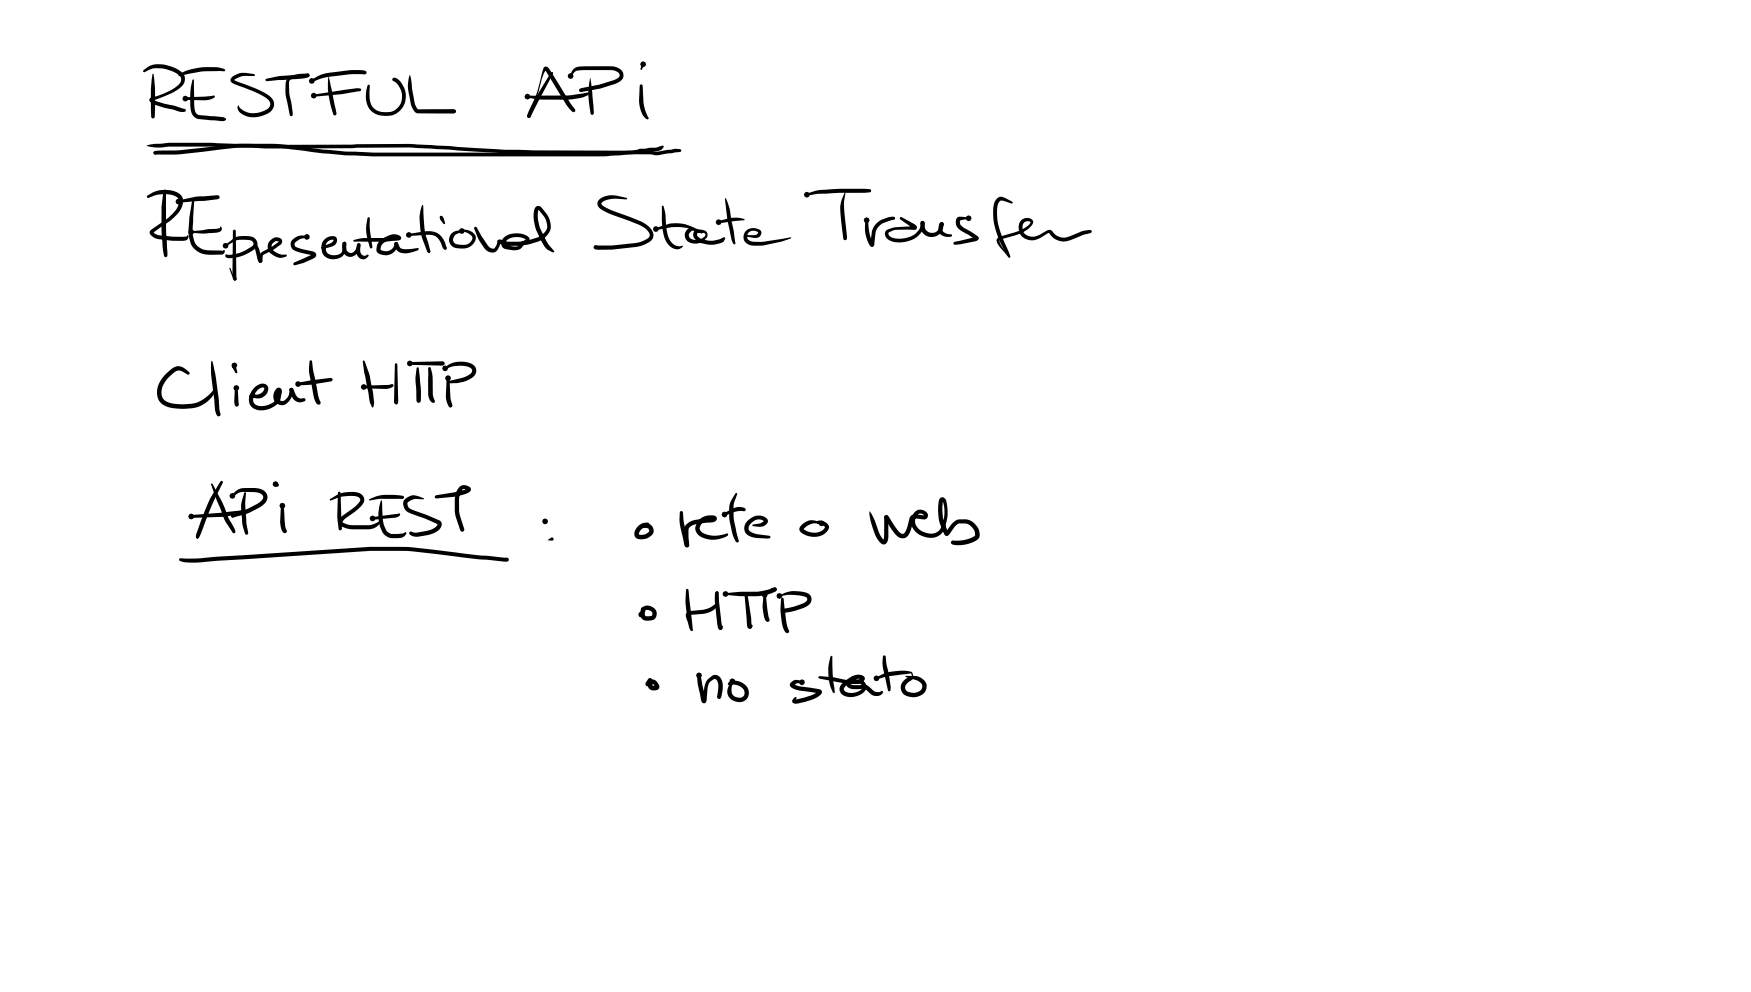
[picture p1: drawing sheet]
<svg xmlns="http://www.w3.org/2000/svg" width="525mm" height="297mm" viewBox="0 0 525 297" stroke-linecap="round" stroke-linejoin="round" font-family="sans-serif">
<g fill="#000">
<path d="M43.1 21l1.3-1a9.8 9.8 0 0 1 10.4 1.9 3.1 3.1 0 0 1-1.3 4.8l-2.8 1.6-5.1 1.9 .2-.4 .3 .2a14.1 14.1 0 0 0 5.8 1.6l3.7 1.2v.6l-.3 .2a6.3 6.3 0 0 1-3.6-.8l-1-.2a12.8 12.8 0 0 1-5.4-1.9 .81 .81 0 0 1-.5-.9 .81 .81 0 0 1 .9-.6 14.7 14.7 0 0 0 8.4-4.5 1.67 1.67 0 0 0-.3-2.1 9.8 9.8 0 0 0-8.9-1.7l-1.7 .8-.3-.4zM45.9 22a38.2 38.2 0 0 1 .6 10.6l-.1 2.4-.1 .4-.4 .1-.4-.1-.1-.4-.1-2.4a38.9 38.9 0 0 1 .6-10.6zM53.7 22.2a19.5 19.5 0 0 1 13.6-1.5l.3 .3-.4 .4-2.2-.1a35 35 0 0 0-11.2 1.5l-.3-.3zM55.3 29.3l8.8-.7 .4 .4a4 4 0 0 1-3.1 1.1l-5.8-.2-.3-.1zM57.7 23.9l.3-.2 .2 .3v4.7a12.7 12.7 0 0 0 .4 4.8l.4 .7 .6 .3 5.1 .4 2.5 .3 .3 .3 .2-.1a.54 .54 0 0 1 0 .6 .54 .54 0 0 1-.5 .3l-7.1-.6a3.3 3.3 0 0 1-3-3.8v-4.4zM69.6 23.1l.6-.4a5.1 5.1 0 0 1 3.6-.8l2.4 .3 .3 .3-.3 .3h-2.5a5.6 5.6 0 0 0-3.5 1.3l-.1-.2 6.3 2.5 3.1 1.5a3.6 3.6 0 0 1 2.6 4l-.4 .9a7.4 7.4 0 0 1-10 .7l-.4-.9v-.8l.2-.2 .2 .4a5.5 5.5 0 0 0 6.4 1.6l1.8-.7a1.91 1.91 0 0 0 1.2-1.9 1.91 1.91 0 0 0-1.4-1.7l-3.7-1.9-6-2.3a1.08 1.08 0 0 1-.8-.9 1.08 1.08 0 0 1 .4-1.1zM79.7 23.7l4.2-.9 8.4-.8 .4 .2 .2 .4-.3 .4-.4 .3-3.3 .4-8.9 .6-.3-.1zM86.3 23.5a8.3 8.3 0 0 1 6.3-1.4l.2 .5-.1 .3-.5 .1a5.4 5.4 0 0 0-5.3 1.2l-.2 1.1 .2 3.6a12.4 12.4 0 0 1 .9 5.5l-.1 .3h-.7l-.8-3.7a16 16 0 0 1-.4-6.5zM93.4 23.9a13 13 0 0 1 7.3-2.3 26.3 26.3 0 0 1 8.8-.4l.5 .6-.2 .4-.8 .1a53.4 53.4 0 0 0-13.2 1.4l-2.3 .9-.3-.3zM94.1 28.4l12.9-1.9h.9l.5 .4a1.1 1.1 0 0 1-1.3 .5l-4.6 .8-8.3 .8-.4-.3zM98.5 22.8l2.4 11.2-.1 .5h-.7a23.8 23.8 0 0 1-1.6-11.7zM110.4 25.5h.4l.2 .3a11.7 11.7 0 0 0 .4 5.5 4.4 4.4 0 0 0 4.7 2.3 4.7 4.7 0 0 0 4.2-2.7 4.7 4.7 0 0 0-.6-4.9l-1.3-1.5a.78 .78 0 0 1-.6-1.1l.7-.1a6.1 6.1 0 0 1 2.9 7.7 6.1 6.1 0 0 1-7.5 3.6 5.4 5.4 0 0 1-4.1-6.3z"/>
<path d="M122.9 22.4l.4 1 1.1 7.5 .9 1.8h10.9l.4 .2 .2 .5-.2 .4-.4 .2-11.1-.1-.8-.5-1.1-2.2a17.7 17.7 0 0 1-.7-6.9zM158 28.8l5.3-.1a47.6 47.6 0 0 0 13.8-1.1l.1 .2a6.3 6.3 0 0 1-4.6 1.8 41.8 41.8 0 0 1-9.3 .3l-2.1-.1-3-.5-.3-.3zM163.3 20.1a1.39 1.39 0 0 1 1.8 1l5.9 9.7 1.5 1.9 .1 .4-.1 .4-.4 .1a4.3 4.3 0 0 1-2.2-2.1l-6.3-10.5 .3-.1-.4 .5a21.5 21.5 0 0 0-2 6.1l-2.4 7.6-.4 .2-.4-.1v-.6a54.1 54.1 0 0 0 4.5-13.5zM165.3 21.7h.5l.1 .4-6.6 12.7-.3 .4h-.7l-.1-.6 .2-.7 1.8-3.8zM172 20.7a3.8 3.8 0 0 1 3.5-.8h6.8a5.5 5.5 0 0 1 3.5 .7 2.25 2.25 0 0 1 1.2 2.2 2.25 2.25 0 0 1-1.5 1.9 40 40 0 0 1-11.1 2.9l-.5-.1-.2-.4 .4-.6a41.3 41.3 0 0 0 11.2-3 1.14 1.14 0 0 0 .5-1.3 1.14 1.14 0 0 0-1-.9l-1.4-.3-10.1 .2-.8 .3-1.3 1.5-.2-.2 .5-1.2zM177 23.4l.6 4 .5 6.3-.1 .6h-.7a24.4 24.4 0 0 1-.3-10.9zM192 25.4l.3-.1 .5 .4 .2 4.5a12.6 12.6 0 0 0 1.6 5.2 .86 .86 0 0 1-1.4-.4 9 9 0 0 1-1.5-4.8zM44 43.6l2.4-.5a126.1 126.1 0 0 1 18.6-.2l18.1 .3 14 1.7 9.2 .6a1056.3 1056.3 0 0 0 46.6 .3l28.4-.1 10.2-.8-.3 .3 .3-.4 .4-.2 4.9-.4 2.2-.6 .1 .3a2.28 2.28 0 0 1-2.6 1.5l-4.5 .3 .3-.3-.5 .5-2 .3-8.5 .7h-28.4a1206.4 1206.4 0 0 1-48-.3l-7.9-.6-13.9-1.7-18.2-.2a172.1 172.1 0 0 0-18.5 .1l-2.3-.4zM44.3 58.6l1.6-.9a7.6 7.6 0 0 1 8.6 1.1 4.6 4.6 0 0 1-1.5 5.6l-2.1 1.9-5 3.5 .1-.2 1.2 .8a34.5 34.5 0 0 0 8 .6h.6l.5-.5 .3 .2-.2 .9a1.44 1.44 0 0 1-1.5 .6h-3.2l-4.3-.5-1.6-.7a1.23 1.23 0 0 1-.5-2.1l2.3-1.6a15.1 15.1 0 0 0 5.8-5.4 2.16 2.16 0 0 0 .1-2.3 2.16 2.16 0 0 0-1.9-1.2l-1.9-.2-2 .1-3.3 1.1-.4-.4zM46.1 45.5l.4-.2 .4 .2 .1 .6-.5 .2-.3-.1zM46.1 45.5l.9-.3a110.9 110.9 0 0 0 19.5-1.6l5.5-.5 11.8 .3 38.9-.3 13.6 .8a273.5 273.5 0 0 0 23.2 1.2l35.8 .1 1.7 .3 5.7-.9 1.3 .1 .4 .4-.4 .5-7 1-1.7-.3-36.3-.2a233.2 233.2 0 0 1-23.6-1.2l-12.7-.7-42.4 .3-7.5-.3a51.4 51.4 0 0 0-10.2 1.1 74.9 74.9 0 0 1-15.6 1l-.8-.1zM46.2 45.5h.7l.4 .5-.2 .3h-.8l-.2-.5z"/>
<path d="M49.2 56.9h.5l.1 .3v12l.4 7.2-.1 .6h-.7a22.9 22.9 0 0 1-.9-6.9 56.8 56.8 0 0 1 .5-12.9zM179.7 59.9l1.2-.8a6.8 6.8 0 0 1 4.1-.4l3 .6 .2 .3-.3 .2-3-.2a5.1 5.1 0 0 0-4.5 1.3l.4 .8a22.5 22.5 0 0 0 6.1 2.6 24.4 24.4 0 0 1 6.9 3 3.5 3.5 0 0 1 2.1 4.1l-.3 .4a6.7 6.7 0 0 1-4.6 2.2l-7.4 .8-4 .1-1.4-.4-.2-.4 .2-.4 1-.1a50 50 0 0 0 12.6-1l2.4-1a1.41 1.41 0 0 0 0-2.5l-1.4-1.1a25.2 25.2 0 0 0-6.3-2.6 21.8 21.8 0 0 1-6.5-2.9 1.7 1.7 0 0 1-.3-2.6zM217.6 59.4l.2 .1a22 22 0 0 1 1.8 7.5l1 5.9-.3 .4-.3-.2-.5-1.2-1.2-5.3-.7-5.8-.1-1.2zM242 58.1l2.5-.9 1.8-.3a88 88 0 0 1 14.9 0v.6a20.2 20.2 0 0 1-6.2 .3h-2.4a53 53 0 0 0-10.5 .9l-.4-.3zM253.4 57.7l.2 .1a20.7 20.7 0 0 0 0 8.7l.5 5-.2 .4-.4 .1-.4-.1-.2-.4a44.8 44.8 0 0 1-.7-10.6zM257.9 57.2l3-.5 .4 .5-.4 .5zM53.3 60.2l6-1.3 6-.4 .4 .2 .2 .4-.2 .4-.3 .2-4.2 .5-7.7 .6-.2-.1zM57.4 69.3l7.4-.7 1.1-.2 .1-.3a.49 .49 0 0 1 .6 .2 .49 .49 0 0 1-.1 .6l-.5 .6-.6 .2-3.8 .3-4.2-.2-.3-.2zM57.6 60.1l.4-.3 .3 .3-.5 10.1a4.8 4.8 0 0 0 5.6 4.9l3.3 .1 .5-.3a.88 .88 0 0 1-.6 1.4l-3.2 .1a6.1 6.1 0 0 1-6.9-6.5l.3-4.9zM67.5 73.5l2.4-1.9a6.2 6.2 0 0 1 6.8 .1 2.01 2.01 0 0 1-.6 3.2 10.1 10.1 0 0 1-8.1 2.4l-.4-.7 .3-.4 .4 .2a11.8 11.8 0 0 0 7.4-2.6 .97 .97 0 0 0 .3-1.1 .97 .97 0 0 0-1-.7h-3.8l-3.5 1.9-.3-.2zM70 69l.3-.2 .4 .5 .3 14.2-.2 .5a.9 .9 0 0 1-1-1zM76.2 71.7a16 16 0 0 1 2.3 6.1l-.3-.1 .5 .6-.2 .4-.4 .1-.4-.1-.3-.6-1.2-4.8-.2-1.4z"/>
<path d="M80.9 72.2a2.43 2.43 0 0 1 2.3-1 1.25 1.25 0 0 1 1.4 .7 1.25 1.25 0 0 1-.5 1.5l-2.4 1.6-2.7 1.5-.3 1.9-.6 .4-.4-.1-.1-.4 .2-.5-.1 .2 .2-1.4 .3-.7 3.3-1.9 2.1-1.6-1-.1-.9 .8-.2 .6 .1 .9a4.5 4.5 0 0 0 4.1 1.7l.4 .3-.3 .3a4.1 4.1 0 0 1-5.5-2.5l.1-1.2zM87.7 71.9l1.1-.8 1.2-.5 2.1 .1 .2 .3-.2 .3-2 .4a2.19 2.19 0 0 0-1.8 1.5l.3 .7 .7 .3 4.6 1.2a1.09 1.09 0 0 1 1 1 1.09 1.09 0 0 1-.9 1.1l-2.9 1.3-2.6 .7-.4-.1-.1-.3 .2-.4 5.5-2.5 .1 .4-4.4-1.1a2.35 2.35 0 0 1-2.2-2.6zM97.3 71.9a2.6 2.6 0 0 1 3.7-.5 1.91 1.91 0 0 1-1.3 2.5l-2.9 .7-.4-.3 .3-.4 2.8-1.2 .6-.8a2.09 2.09 0 0 0-2.4 2.3v.4a2.07 2.07 0 0 0 2.8 1.9 2.18 2.18 0 0 0 2.2-1.2l.3-1.6-.2-.7 .2-.4 .3-.1a1.03 1.03 0 0 1 .4 1.5l-.1 .9a3.2 3.2 0 0 1-4.1 2.8 3.5 3.5 0 0 1-2.2-5.8zM102.9 72.7l.4-.2 .4 .1 .3 2.2a1.36 1.36 0 0 0 2.3 .6l.7-1.2 .3-1.2 .3-.1 .5 .3v.6l-1 2.1a2.55 2.55 0 0 1-3.2 .8 2.55 2.55 0 0 1-1.3-3zM106.1 71.9a34.4 34.4 0 0 1 9.7-.6l3.7-.3-.3 .4 .2 .3a2.62 2.62 0 0 0-2.8 .2l-.5 .3a2.69 2.69 0 0 0-1.9 2.8l-.1-.1a2.8 2.8 0 0 0 4.4-2.2h.7l.2 .5a3.7 3.7 0 0 1-2.5 3.1 3.7 3.7 0 0 1-3.9-.9 3.7 3.7 0 0 1 2.5-4.3 3.8 3.8 0 0 1 4.7-.2 .89 .89 0 0 1-.1 1 .89 .89 0 0 1-1 .2l-4.3 .4h-8.6l-.3-.3zM107.2 73.1l.4-.2 .4 .1 .1 2.5 .7 1a1.55 1.55 0 0 0 1.6-.2 1.15 1.15 0 0 1-1.3 1.5 2.46 2.46 0 0 1-2.3-2.8zM110.4 65.2h.4l.1 .2v3.2l.8 5.5-.4 .4-.4-.3a13.9 13.9 0 0 1-.7-8.8zM118.5 72.7l.4-.2 .4 .3 .7 1.4 .5 .3 1.7 .2 3.1-.4 .3 .4-.2 .3a7.2 7.2 0 0 1-5.3 .7l-.8-.4-.5-.6-.5-1.6zM122.4 70.2l5.4-.9a5.3 5.3 0 0 1 6.1 4.7l.2 .4-.2 .4-.4 .1a4.9 4.9 0 0 1-1.5-2.5 3.6 3.6 0 0 0-4.1-2l-5.3 .4-.2-.1zM126.6 61.6l.2-.2 .2 .2 .1 3.6a18.4 18.4 0 0 0 1.3 7.4l.7 2.8-.4 .5-.6-.5-.9-2.4a18.1 18.1 0 0 1-.6-11.4zM135.5 69.9l1.5-.7 1.8-.1-.2 .5-1.4 .5a1.66 1.66 0 0 0-1.3 1.3 1.66 1.66 0 0 0 .8 1.7 4 4 0 0 0 4.4-.5l.4-.5a1.03 1.03 0 0 0-.2-1.5l-2.6-1.5a1.92 1.92 0 0 1 2.3 .1 2.33 2.33 0 0 1 1.8 2 2.33 2.33 0 0 1-1.2 2.3 5.5 5.5 0 0 1-6.2 .1 2.59 2.59 0 0 1 .1-3.7zM142.3 68.1l.3-.1 .4 .2 3.4 5.4a1.29 1.29 0 0 0 1 .9 1.29 1.29 0 0 0 1.2-.5l.6-1.2a.92 .92 0 0 1 .4-1 .92 .92 0 0 1 1.1 .2 12.8 12.8 0 0 0 6.6 .1l.5-.2a4.7 4.7 0 0 0-6.1 .7l-.1 .6 .3 .3 2 .4h1.2l.5-.3 1.2-1.2 4.2-1.1a4 4 0 0 0 3.2-3.5l-.7-2.4-1.9-2.5a4.9 4.9 0 0 0-.2 3 16.6 16.6 0 0 0 3.1 7.4l1.7 1.9 .1 .2-.4 .3a5.1 5.1 0 0 1-3.3-3.1 15.1 15.1 0 0 1-2.5-8.3l.2-1.3a1.24 1.24 0 0 1 .8-1.2 1.24 1.24 0 0 1 1.4 .5l1.7 2.2a4.9 4.9 0 0 1-2.3 7.7l-3.1 1-1.6 .2-.9 1.1-.7 .3-2.2 .2a3.6 3.6 0 0 1-2.6-.8 2.56 2.56 0 0 1 1.8-3.9 5.8 5.8 0 0 1 6.2 1.1 2.02 2.02 0 0 1-2.2 2.2l-.9 .1a9.8 9.8 0 0 1-5.8-.7l.4-.5a4.3 4.3 0 0 1-2.2 3.2l-1-.1-.9-.4a10.5 10.5 0 0 1-2.9-4l-1.1-2.7z"/>
<path d="M196.7 68.3l4.5-1.3a10.7 10.7 0 0 1 7 1.4l-.3 .2-3.6-.5h-2.6l-4.9 .9-.4-.3zM198.6 61.7l.5 .2 .6 3a14.3 14.3 0 0 0 1.4 7.3 2.96 2.96 0 0 0 3.6 1.4 .68 .68 0 0 1-.7 .9 3.4 3.4 0 0 1-4.1-2.1 17.8 17.8 0 0 1-1.3-8.6zM206.2 68.8a2.12 2.12 0 0 1 3.1 0l1.5 1-.3 .2-2.1-.7a1.36 1.36 0 0 0-1.8 1.2 1.36 1.36 0 0 0 1.6 1.4 3 3 0 0 0 3.4-1.6l-.5-.5-1.4-.1-.5 .2 .1 .9 1.3 .9a7.8 7.8 0 0 0 5.5-.1l1.1-.5 .3 .1v.5l-.7 .9a8.7 8.7 0 0 1-6.5 .3 2.76 2.76 0 0 1-2.3-2.9 1.74 1.74 0 0 1 2.5-1.1 1.59 1.59 0 0 1 1.7 1.2 1.59 1.59 0 0 1-.9 1.8 3.7 3.7 0 0 1-5.7-.5l-.2-1.3zM215.5 66.3l3.4-.9a6.1 6.1 0 0 1 4.5 .5l-.2 .2-7.6 .9-.4-.4zM223.9 69.1a3.2 3.2 0 0 1 4.5 .4 1.73 1.73 0 0 1-2.3 1.8l-2-.3-.2-.3 .2-.2h2.1a1.22 1.22 0 0 0 1.3-.8 2.15 2.15 0 0 0-2.9 0 1.55 1.55 0 0 0-.4 1.6 1.55 1.55 0 0 0 1.3 1.1l3.1 .1 8.6-1.4 .1 .4a30.5 30.5 0 0 1-11.6 2.1 2.58 2.58 0 0 1-2.5-1.6 2.58 2.58 0 0 1 .7-2.9zM259.7 65.7l.3-.1 .4 .4 .5 4.3 1 2.6-.2-.1 .5 .6-.2 .4-.6 .1a7.4 7.4 0 0 1-1.9-5.5zM263.1 66.8l1.4-.9 2-.8 1.6-.1 .5 .4-.5 .5-3.2 1-1.4 1.1-.8 1.5-.4 3.1a.88 .88 0 0 1-.1 1 .88 .88 0 0 1-1 .2l-.2-.4 .6-4 .6-1.5zM265.8 69.2l2.7-1.1 5.7-.3-.3 .3 .1 .4-3.9-2.7-.2-.4 .4-.4 3.9 2.1a.91 .91 0 0 1 .8 .9 .91 .91 0 0 1-.6 .9h-5.9l-1.8 .8a.88 .88 0 0 0 .5 1.3 6.8 6.8 0 0 0 9-3.3l-.1-.9 .2-.4 .5-.2 .4 .2a4.7 4.7 0 0 1-2.4 4.9 7.7 7.7 0 0 1-8.8 .1l-.5-1.2zM276.3 66.4l.5-.2 .4 .2 .2 1.8a2.33 2.33 0 0 0 2.7 1.6 2.33 2.33 0 0 0 1.9-2.4l.1 .2-.2-.4 .2-.4 .4-.2a1.11 1.11 0 0 1 .4 1.8 3.5 3.5 0 0 1-3.4 2.7 3.5 3.5 0 0 1-3.4-2.9zM282 66.8l.5-.2 .4 .2 .2 .4-.4 .6 .2-.2-.1 1.6a2.29 2.29 0 0 0 1.8 1h.7l.3 .4a2.41 2.41 0 0 1-2.4 .2l-1.1-.5-.5-.7-.1-1.3zM287.1 65.3a2.21 2.21 0 0 1 2.3-.2l1.3 .3-2.7 .8a1.87 1.87 0 0 0 1.3 2.2l3.9 2.4 .4 .6-.2 .5-.4 .1-.4-.1-.2-.4 .1 .3-3.2-2.1a3.2 3.2 0 0 1-2.5-3.9zM286.1 72.6l6.3-1.4 .6-.4 .4 .2a.88 .88 0 0 1-.8 1.3l-6.1 1.1-.4-.1z"/>
<path d="M299.2 71.4l.8-.4 4.2-1.3a7.5 7.5 0 0 0 5-3.1l-.8-.3a1.83 1.83 0 0 0-1.5 2.8 2.84 2.84 0 0 0 3.6 1.8l4.3-2a2.03 2.03 0 0 1 1.6 1.3l1.1 .7a4 4 0 0 0 3.4-.1l3.7-1.5 2.4-.4 .4 .2 .1 .3-.4 .5-3 .9a13.5 13.5 0 0 1-4.7 1.6 5 5 0 0 1-4.7-2.6l-2.4 1.4a4.1 4.1 0 0 1-6.6-1.8 2.77 2.77 0 0 1 .3-2.9 2.77 2.77 0 0 1 2.7-1.1 1.28 1.28 0 0 1 1.2 1 1.28 1.28 0 0 1-.6 1.4l-1.1 1-1.7 1-6.7 2.3 .5 1.4 2.6 3.2 .2 .3-.2 .2-.4-.1-3.1-3.7-.4-1.2zM299 59.6l.5-.4a1.92 1.92 0 0 1 2.1 .2l2 1 .1 .5-.3 .1-2.8-.9a1.44 1.44 0 0 0-1.4 1.6 19.2 19.2 0 0 0 2.3 11.4l1.6 3.8-.3 .4-.3-.3a21.6 21.6 0 0 1-4.3-16.1zM68.8 80.4l.3-.1 .1 .4a4.4 4.4 0 0 0 1.5 2.7l.2 .3-.1 .3h-.6zM70 83.4l.5-.3 .3 .2 .1 .6-.4 .2-.4-.1zM49.7 112.2a5.6 5.6 0 0 1 3.8-2.4l1.6 .5 1.8 1.6-.4 .4-1.6-.8a2.24 2.24 0 0 0-3 .5 6.8 6.8 0 0 0-3.3 6.8 3.5 3.5 0 0 0 3.7 2.2 12.8 12.8 0 0 0 8.3-1l2.2-1.7 1.5-1.8a2.07 2.07 0 0 1-.7 2.5 10.2 10.2 0 0 1-9.5 3.6 7.5 7.5 0 0 1-6-2 5.8 5.8 0 0 1 .8-7.5zM63.3 108.4l.2-.2a78 78 0 0 1 2.5 15.5l.2 .6-.2 .4-.7 .1-.3-.4a8.1 8.1 0 0 1-.7-4.3l-.3-2a39.4 39.4 0 0 1-.7-9.7zM70.6 116l.3-.1 .4 .4 .4 5-.2 .4-.5 .2-.6-.4-.1-.8zM76.3 116.2a2.56 2.56 0 0 1 4-.5 2.91 2.91 0 0 1-3.4 3.7l-1.6-.3-.4-.4 .4-.5 1.7 .1a2.33 2.33 0 0 0 2.3-1.8l-.1-.2a1.71 1.71 0 0 0-2.2 1 2.89 2.89 0 0 0-.7 3.7 5.2 5.2 0 0 0 6.6-1.2l.5-2.5 .4 .1a2.07 2.07 0 0 0-.3 2.3l.2 .2a1.29 1.29 0 0 0 1.9-.1 3.3 3.3 0 0 0 1.2-2.8l.3-.6 .3-.1 .4 .1 .1 .6a4.8 4.8 0 0 1-2.5 4.3 2.72 2.72 0 0 1-3.3-1.7 2.72 2.72 0 0 1 1.5-3.4 1.19 1.19 0 0 1 .9 1.7l-.2 1.1a5.5 5.5 0 0 1-5.8 4 3.4 3.4 0 0 1-3.5-1.7 3.4 3.4 0 0 1 .4-3.9zM87.1 116.4h.7l.2 .4-.3 .5-.7-.1-.2-.4zM87 116.4l.4-.1 .4 .1 .8 1.7a1.88 1.88 0 0 0 2.4 1.3l.5 .1a.97 .97 0 0 1-1.2 1.1 2.8 2.8 0 0 1-2.9-2l-.5-1.5 .2 .2-.3-.5zM89.1 114.9l3.9-.8 6.2-.8 .4 .1 .2 .4-.5 .5-6.5 1.1-3.4 .1-.3-.1zM93 108.1l.2-.1 .4 .4 .3 2.6 1.6 7.6 .7 2.1-.2 .5-.4 .2a3.2 3.2 0 0 1-1.6-2.9l-.6-3.6a12.9 12.9 0 0 1-.4-6.8z"/>
<path d="M108.8 115.7l7.4-.3 1.5-.3 .4 .5-.3 .4-.6 .3-1.4 .3-6.7-.2-.3-.1zM108.9 108.2l.5 .1 1.4 3.8 .3 1.7a22.7 22.7 0 0 1 .9 8.2l-.2 .2-.4-.6a7.2 7.2 0 0 1-.9-3.9l-1.3-6.2zM118.6 109l.2-.1 .4 .4 .3 11.2h-.7l.2-.1a.43 .43 0 0 1 .3 .6 .43 .43 0 0 1-.5 .3l-.6-.8zM122.6 108.7l10.2-.4 .5 .2 .1 .5-.1 .4-.5 .2-9.9-.2-.3-.1zM125.1 110.2h.4l.1 .2 .4 3.2a23 23 0 0 1 .1 7l-.5 .2-.5-.2-.2-.5-.3-6.9zM128.5 110.1h.6l.5 1.7 .2 6.4 .7 2.1a.81 .81 0 0 1-.8 .4 .81 .81 0 0 1-.7-.6l-.5-1.9zM133.4 110.2a7.9 7.9 0 0 1 7.7-1.3 2.41 2.41 0 0 1 1.8 2.2 2.41 2.41 0 0 1-1.6 2.4 10.3 10.3 0 0 1-6.7 1.3l-.3-.3 .2-.2 5.5-1.6 1.2-.7 .4-.7a.99 .99 0 0 0-.7-1.1l-1-.4-1.7-.2a8.8 8.8 0 0 0-4.5 1.1l-.4-.3zM134.1 113.1l.3-.2 .4 .5 .3 5.8 .6 2.4-.1 .4-.5 .2a4 4 0 0 1-1.4-3.4zM57.1 154.5l15.8-1.5a.85 .85 0 0 1-.9 1l-5 .9-9.6 .4-.3-.2zM63.5 144.9l3.8 7.2a26.4 26.4 0 0 0 3.2 6.8v.8l-.3 .2-.5-.3a19.7 19.7 0 0 1-3.6-7l-2.8-7.4zM66.1 144.3l.4-.2 .3 .2v.4l-3.1 6.4-3.6 9.2-.5 .9-.4 .2-.3-.1-.2-.3 .3-1.1 3.1-8.2 1-2.4zM70.7 147.3l.2-.2a4.1 4.1 0 0 1 2.7-.8 9.5 9.5 0 0 1 5.1 .5 2.57 2.57 0 0 1 1.6 2.4 2.57 2.57 0 0 1-1.6 2.3l-.4 .3a20.8 20.8 0 0 1-7.8 3.2l-.7 .2-.5-.5 .4-.7 .9-.3a19.1 19.1 0 0 0 7.4-3.2l.5-.5a1.19 1.19 0 0 0 .4-1.2 1.19 1.19 0 0 0-.9-.9 11.8 11.8 0 0 0-5.1-.4l-1.3 .2-1.8 1.2h-.3v-.5z"/>
<path d="M69.5 154.4l.4-.1 .9 .4-1.2 .4-.2-.4zM73.3 147.7l.2-.2 .3 .3-.2 4.3 .3 4.7 .6 3-.2 .4h-.6a15.8 15.8 0 0 1-1.3-7l-.1-1.9zM84.4 151.3l.3-.1 .5 .4 .3 5.6 .6 2-.2 .5-.5 .2a3.4 3.4 0 0 1-1.4-3.5zM99 149.6l2-1.2a7.5 7.5 0 0 1 7.7 0 2.24 2.24 0 0 1-.5 3.5l-1.3 1.2-3.4 2.4-.7 1.1 1.2 .5 1.2 .3 5.4 .1 1.3-.3 1.9-.9 .3 .1a2.4 2.4 0 0 1-2.1 2l-1.3 .3h-5.1a4.2 4.2 0 0 1-3.9-1.8l.1-1.1a6.6 6.6 0 0 1 3-2.6l2.5-2.1 .7-1v-.6a2.42 2.42 0 0 0-2.6-.8l-3 .2-3.3 1.2-.2-.3zM101.5 147.5l.3-.1 .4 .4 .4 10.4-.2 .7-.3 .1-.5-.5-.4-3.6zM110.8 149.6a15 15 0 0 1 10.3-.8v.6l-1.4 .1a32.5 32.5 0 0 0-8.8 .6l-.2-.3zM111.5 155.2l8.2-1.3a.6 .6 0 0 1 .2 .6 .6 .6 0 0 1-.5 .4l-.8 .3-6.8 .6-.3-.1zM114.2 150.1l.2-.1 .2 .1 .1 2.7a10 10 0 0 0 1.4 6.6l1.4 .7 3.1-.1 1-.5 .3 .3-.4 .8-.9 .6-3.1 .1a4.2 4.2 0 0 1-3.6-3.7 12.6 12.6 0 0 1 .3-7.5zM121.5 149.7l1.3-.9a3.3 3.3 0 0 1 3 .1l1.4 .6-.1 .2-1.4-.1a3.9 3.9 0 0 0-3.4 1.1l-.1 .1a1.83 1.83 0 0 0 1 1.8l8.7 3.4a2.02 2.02 0 0 1-.9 3.4l-.5 .2a13.2 13.2 0 0 1-5.1 1.3h-.8a2.29 2.29 0 0 1-1.9-1.1l.2-.3 .3-.2 1.1 .4h.9a12.6 12.6 0 0 0 4.7-1.2l.8-.5 .7-.8-6.4-2.6a5.6 5.6 0 0 1-3.5-1.9 2.35 2.35 0 0 1 0-3zM130.5 148.6l6.8-1.2 2.9-.9v.4a1.17 1.17 0 0 0-1.3-.3 1.17 1.17 0 0 0-.7 1.1l-.5 2.2a16.7 16.7 0 0 0 1.6 8.7l-.2 .7-.4 .1-.6-.4a17.4 17.4 0 0 1-1.6-10.3 3.4 3.4 0 0 1 2.4-3.3l.9 .1a1.16 1.16 0 0 1 1.2 .6 1.16 1.16 0 0 1-.1 1.3l-1.7 .8-3 .7-5.3 .5-.4-.1zM191.4 157.7l1.7-.9a.7 .7 0 0 1 1 0 .7 .7 0 0 1 0 1l-.5-.1 .2 .1a2.72 2.72 0 0 0-2.1 2.4 2.87 2.87 0 0 0 3.1-.9v-.1a1 1 0 0 0-1.2-1l-.4 .1a.7 .7 0 0 1-.4-.8 .7 .7 0 0 1 .7-.5 2.17 2.17 0 0 1 2.5 1.7 2.17 2.17 0 0 1-1.6 2.5 2.93 2.93 0 0 1-4-.6v-1.3zM204.1 153.3l.3-.1 .5 .5a42.5 42.5 0 0 0 1.7 9.2l.1 .5-.2 .5-.4 .2-.5-.2-.6-1.8a21.5 21.5 0 0 1-1.1-8.4z"/>
<path d="M217.2 153.9l2.2-1.3a4.2 4.2 0 0 1 4.2-.1v.6l-.4 .2h-2.4l-3.4 1.3-.4-.4zM220.6 147.9l.4-.1 .2 .3-.9 2.2a10.6 10.6 0 0 0-.2 4.6l.8 4.6 .7 2.7-.4 .5-.5-.3a18 18 0 0 1-1.5-11.9zM224.1 156.3a4 4 0 0 1 6.2-.6 2.1 2.1 0 0 1-2.8 2.2l-1.6-.2-.3-.2 .3-.3 2.3-.3 1-.8v.2a2.95 2.95 0 0 0-4.5 2.6l.5 .5 1.1 .5 4.4 .7 .4 .4-.4 .4a14.4 14.4 0 0 1-5.3-.4 2.73 2.73 0 0 1-1.3-4.7zM240.4 157.5l.5-.5a3.9 3.9 0 0 1 4.3-.7l1.4 .6h-1.5a4.5 4.5 0 0 0-4.1 1.8v-.2a4.4 4.4 0 0 0 6.5-.5v.1a2.18 2.18 0 0 0-1.9-.9l-.4-.2-.2-.4a1.35 1.35 0 0 1 1.8-.4 1.95 1.95 0 0 1 1.9 1.6 1.95 1.95 0 0 1-1.2 2.1 5.8 5.8 0 0 1-7.6-.9 1.45 1.45 0 0 1 .5-1.5zM260.8 153.3a12.1 12.1 0 0 1 2.6 5.6l.9 1.9 .9 1.1-.3 .1 .2-.3a21.4 21.4 0 0 0 .2-6.4l.2-.7 .4-.1 .4 .1 .2 .5-.1 6.5a1.43 1.43 0 0 1-1.1 1.6 1.43 1.43 0 0 1-1.7-1 18.9 18.9 0 0 1-2.8-8.8zM265.4 154.6l.5-.2 .4 .2 .2 .5-.1 .4-.5 .2-.5-.2-.1-.4zM265.5 154.6l.4-.2 .5 .3 2.9 4.3 .8 .8 .6 .2 .5-.1 .6-.9 1-3.5a1.93 1.93 0 0 1 2.7-1.2l1.8 .2-.3-.2a1.22 1.22 0 0 0-1.7 .1 3.1 3.1 0 0 0 1.6 5 3.8 3.8 0 0 0 5.4-1.2 9.8 9.8 0 0 0 .5-7.9l.1-.1-.2 3a12.6 12.6 0 0 0 1.7 6.3l-.1-.1 .3 .6-.2 .5-.4 .2-.6-.4a14.5 14.5 0 0 1-1.8-10 1.19 1.19 0 0 1 1.3-1.1 1.19 1.19 0 0 1 1.1 1.4 12.4 12.4 0 0 1-1.5 9.4 5.7 5.7 0 0 1-9.2-3.7 2.99 2.99 0 0 1 3.6-3.4 1.47 1.47 0 0 1 1.4 1.1 1.47 1.47 0 0 1-.7 1.7l-2.8-.3-.8 .2a9.5 9.5 0 0 1-2.1 5.5 2.63 2.63 0 0 1-3.6-1.3l-2.8-4.3 .2 .2-.3-.2-.1-.4zM285.7 156.9l1.6-1.1 2.3-.1a4.7 4.7 0 0 1 4.1 5.5 4.4 4.4 0 0 1-3.2 1.8 6.4 6.4 0 0 1-5.1 0l-.2-.4 .2-.4 .6-.2a8.3 8.3 0 0 0 6.5-1.5 3.6 3.6 0 0 0-2.9-3.6l-2.3 .2-1 .9-1.2 1.8a.92 .92 0 0 1-.8 .8 .92 .92 0 0 1-1-.6zM53.8 167.5l6.1-.1 51.2-3.5h3.1a109.5 109.5 0 0 1 22.1 1.7l7.3 .9 8.5 .7 .4 .1 .2 .5-.2 .4-.4 .2-1.1-.1-7.5-.6-12.8-1.6a94.7 94.7 0 0 0-19.5-1l-46.2 3a30.4 30.4 0 0 1-11 .1l-.3-.4zM59.1 159.8l.2-.1 .2 .1 .2 1.2-.5 .4-.4-.4zM58.9 160.6l.5-.1 .3 .5-.1 .3-.6 .1-.2-.4zM206 157.1a7.1 7.1 0 0 1 4.9-1.6l2.9-.3 .2 .6a2.97 2.97 0 0 0-4 3l.3 .5a7.3 7.3 0 0 0 7.6 .6l.5 .1 .1 .3a7 7 0 0 1-9.5-.6 3.7 3.7 0 0 1 3.2-5.1 2.61 2.61 0 0 1 2.8 .5 1.24 1.24 0 0 1-1.4 1.5l-1.6 .1a9.4 9.4 0 0 0-4.7 1.1l-.7 .9 .1 4.8-.2 .4-.4 .2-.5-.2-.2-.5-.2-2.7 .1-2.4z"/>
<path d="M205.9 176.6l.3-.1 .3 .4 1.3 11.9a.57 .57 0 0 1-.7 .2 .57 .57 0 0 1-.3-.7l-1.1-7.5zM214.8 177.3l.6 .1 .1 .3-.2 .4h-.6l-.1-.4zM214.6 177.5l.5-.2 .4 .4 1.2 10.2h-.2l.2 .4-.1 .4-.4 .2-.7-.5-.3-1.3-.8-6.9zM217.6 177.8l4.1-.4a25.3 25.3 0 0 0 8.5-.6l2.2-.7 .4 .2 .2 .4a2.87 2.87 0 0 1-2.4 1.4 26 26 0 0 1-9.9 .5l-3.1-.3-.2-.2zM223.5 178l.3-.1 .5 .4 1 6.9 .2 2.4h-.6l.5-.3a.75 .75 0 0 1-.2 1.2 .75 .75 0 0 1-1-.7l-.8-9.4zM229.2 178.1l.2-.1 .4 .4 .5 5 .6 2.5-.2 .4-.4 .2a3.1 3.1 0 0 1-1.3-2.9l-.2-1.8zM231.3 176.5l1.2-.4 .5 .6-.2 .4-.4 .2-.8-.1-.3-.1zM233.7 178.6a9.4 9.4 0 0 1 8.4-.8 2.2 2.2 0 0 1 1.4 2.2 2.2 2.2 0 0 1-1.8 1.9 24.5 24.5 0 0 1-6.7 1.9l-.6-.1-.2-.5 .2-.3 .8-.4a13.9 13.9 0 0 0 6.5-2.1 .8 .8 0 0 0 .5-.7 .8 .8 0 0 0-.5-.7l-2.7-.6a12.8 12.8 0 0 0-5.2 .4zM234.4 179.3l.3-.1 .4 .3 .8 7.1 .9 2.6-.2 .5-.4 .1a3.4 3.4 0 0 1-1.6-3l-.5-4.3zM192.5 182.2l.4-.1 .5 .2 .2 .5-1.3 1.7-.2-.3 .2-1.7zM192.5 182.2l.4-.1 .5 .2 .2 .5-.2 1.2a.61 .61 0 0 0 .6 .8l1.5-.2 .2-.4a1.5 1.5 0 0 0-2.2-1.2l-.6 .2-.4-.2-.1-.4a2.61 2.61 0 0 1 2.7-.9 2.61 2.61 0 0 1 1.9 2.3 2.1 2.1 0 0 1-2.7 2.1 2.01 2.01 0 0 1-2.2-2.6zM206 183.7a2.79 2.79 0 0 1 2.1-.6l2.9-.3a4.9 4.9 0 0 0 4-2.5v-1.6l-.4-1 .5-.4 .5 .5v1.8a3.4 3.4 0 0 1-2.7 3.9l-1.8 .5-4.4 .5-.1 1.4 1.2 2.9-.2 .3-.4-.2-1.3-3.6a1.47 1.47 0 0 1 .1-1.6z"/>
<path d="M207.2 188.7l.4-.2 .2 .5h-.5zM215.8 187.9l.7-.4 .3 .1 .1 .5a.7 .7 0 0 1-.4 .6 .7 .7 0 0 1-.7 0l-.2-.4zM249.1 196.9l.3-.3 .3 .3 .1 5.5 .6 5.1-.3 .3a12.8 12.8 0 0 1-1.5-8.6zM265 196.6l.3-.1 .4 .4 .4 2.9a27.2 27.2 0 0 1 1.1 6.9l-.2 .5h-.5l-1.2-4.9a10.4 10.4 0 0 1-.3-5.7zM194.6 203.5l.4-.2 .4 .2 .2 .4-.4 .6h-.4l-.4-.6zM194.6 203.5l.4-.2 .4 .2 .4 2 .9 .1-.2 .4-.5-.9-.5-.1-.5 .1-.3 .5-.4 .2a.97 .97 0 0 1-.6-1 .97 .97 0 0 1 .6-.8 2.2 2.2 0 0 1 2.6 .2 2.2 2.2 0 0 1 .6 2.4 1.98 1.98 0 0 1-2.2 .3 1.98 1.98 0 0 1-1-2zM209.5 202.3l.3-.1 .2 .3a2 2 0 0 1 .5 1.8l1.2 5.5a.53 .53 0 0 0-.9 .1l.5-3.9a4.2 4.2 0 0 1 3.5-3.7 2.93 2.93 0 0 1 2 3.4l-.5 3.4-.6 .5-.4-.2-.2-.4 .4-3.7a1.59 1.59 0 0 0-1.1-1.8l-1.3 .9-.6 .9-.5 4.5a.88 .88 0 0 1-.8 1.1 .88 .88 0 0 1-.9-1.1l-.2-1.4a17.5 17.5 0 0 1-.9-5.7zM218.6 204.5a4 4 0 0 1 4.3 .2 4 4 0 0 1 1.6 4 3.3 3.3 0 0 1-4.7 1.2 3.3 3.3 0 0 1-.9-4.8l.8-1.1 .2 .2-.3 1.2a2.46 2.46 0 0 0 1 3.5 1.68 1.68 0 0 0 1.7 .3 1.68 1.68 0 0 0 1.1-1.4 3.3 3.3 0 0 0-4.6-2.3l-.5-.5zM237.2 204.7l1.2-.8h1.2l1 .4 .2 .4-1.8 .2-.9 .7v-.5l1.8 .7 5.8 .8a1 1 0 0 1 .9 .9 1 1 0 0 1-.8 1.1 15 15 0 0 1-7.2 2.4 .9 .9 0 0 1-1-.7 .9 .9 0 0 1 .7-1.1l.4-.3a.77 .77 0 0 1-.1 1.2l-.1-.3 .5-.1a15.8 15.8 0 0 0 5.8-1.9l.6-.5 .2 .6-2.6-.5a11.4 11.4 0 0 1-5.4-1.2 .98 .98 0 0 1-.4-1.5zM245.6 202.8l.3-.1a38.2 38.2 0 0 1 8.2 1.2l2.8 .1 1.5-.7v.4a2.41 2.41 0 0 0-2.6 .4l-2.1 1.5-.6 1.1a1.68 1.68 0 0 0 2 1 3.3 3.3 0 0 0 3.6-1.5v-.2a.89 .89 0 0 0-.7-1l-1.4-.1-1.5 .2 .9 .3h1.9a2.54 2.54 0 0 1 2.6 .3l1.4 1.3a2.16 2.16 0 0 0 2.6 .1l.3 .1a1.61 1.61 0 0 1-2.1 1.5l-1.2-.4-2.3-1.9-3.6 .2a1.42 1.42 0 0 1-1.5-.7 1.42 1.42 0 0 1 .2-1.7 4.8 4.8 0 0 1 4.8 .1 2.45 2.45 0 0 1-1.3 4.1 4.3 4.3 0 0 1-5.7-.9 2.53 2.53 0 0 1 1.3-3.3 5.6 5.6 0 0 1 4.9-1.9 1.1 1.1 0 0 1 1.2 1.1 1.1 1.1 0 0 1-1.1 1.1 7.5 7.5 0 0 1-4.4 .4l-8.2-1.5-.3-.3zM262.8 203.1a14.4 14.4 0 0 1 7.9-2l2.2 .2a1.61 1.61 0 0 1 .9 2.3l-1 .7a1.68 1.68 0 0 0-1.2 1.4 1.68 1.68 0 0 0 .7 1.6 3.1 3.1 0 0 0 4.3-1.1 2.04 2.04 0 0 0-1.9-2.4l-3.1-1 .2-.2 3 .1a3.2 3.2 0 0 1 2.7 4.6 4.6 4.6 0 0 1-6.9 .2 3.1 3.1 0 0 1 1.6-4.3l.9-.4 .4 .1-.2-1-6.9 .8-3.5 1-.3-.3z"/>
<circle cx="92.3" cy="22.6" r=".55"/>
<circle cx="158.7" cy="34.8" r=".52"/>
<circle cx="103.3" cy="73" r=".54"/>
<circle cx="118.9" cy="73.1" r=".54"/>
<circle cx="261.6" cy="73.4" r=".59"/>
<circle cx="282.5" cy="67.2" r=".6"/>
<circle cx="69.8" cy="154.7" r=".49"/>
<circle cx="206.1" cy="163.4" r=".66"/>
<circle cx="232.4" cy="176.7" r=".6"/>
</g>
<g fill="#000">
<path d="M192.7 19.2l.5 .2-.6 .9-.2-.3z" fill-rule="evenodd"/>
<path d="M192.4 19.9l.2-.2 .3 .3-.6 1-.2-.3z" fill-rule="evenodd"/>
<path d="M131.9 65.4l.9-.5 .3 .7-.1 .5-.4 .1-.4-.2z" fill-rule="evenodd"/>
<path d="M132.3 65.4l.3-.2 .5 .3 .4 1.6-.5-.1-.8-1z" fill-rule="evenodd"/>
<path d="M69.8 109.5l.4-.2 .5 .3 .4 2.2-.5-.1-1-1.6z" fill-rule="evenodd"/>
<path d="M69.9 109.3l.8 .5-.3 .5-.6-.1-.2-.5z" fill-rule="evenodd"/>
<path d="M82.3 144.8l.5-.2 .6 .4 .3 .4-.1 .4-.5 .1-.7-.3-.3-.5z" fill-rule="evenodd"/>
<path d="M164.4 161.8l1.1-.7 .4 .1 .2 .4-.4 .5z" fill-rule="evenodd"/>
<circle cx="192.9" cy="19.3" r=".88"/>
<circle cx="192.9" cy="19.3" r=".29"/>
<circle cx="55.6" cy="29.6" r=".88"/>
<circle cx="93.5" cy="24.3" r=".88"/>
<circle cx="94.1" cy="28.7" r=".88"/>
<circle cx="158.2" cy="29" r=".88"/>
<circle cx="171.2" cy="22.8" r=".88"/>
<circle cx="242" cy="58.4" r=".88"/>
<circle cx="53.5" cy="60.4" r=".88"/>
<circle cx="57.4" cy="69.6" r=".88"/>
<circle cx="67.7" cy="73.7" r=".88"/>
<circle cx="92.1" cy="71" r=".88"/>
<circle cx="122.6" cy="70.4" r=".88"/>
<circle cx="132.4" cy="65.1" r=".48"/>
<circle cx="138.5" cy="69.3" r=".88"/>
<circle cx="196.8" cy="68.7" r=".88"/>
<circle cx="215.6" cy="66.6" r=".88"/>
<circle cx="260" cy="66" r=".88"/>
<circle cx="290.6" cy="65.4" r=".88"/>
<circle cx="70.3" cy="109.5" r=".88"/>
<circle cx="70.3" cy="109.5" r=".46"/>
<circle cx="70.9" cy="116.3" r=".88"/>
<circle cx="89.4" cy="115.1" r=".88"/>
<circle cx="109.1" cy="116" r=".88"/>
<circle cx="122.9" cy="109" r=".88"/>
<circle cx="133.5" cy="110.4" r=".88"/>
<circle cx="134.4" cy="113.4" r=".88"/>
<circle cx="57.4" cy="154.8" r=".88"/>
<circle cx="69.7" cy="148.7" r=".88"/>
<circle cx="82.7" cy="145.1" r=".88"/>
<circle cx="82.7" cy="145.1" r=".51"/>
<circle cx="84.7" cy="151.6" r=".88"/>
<circle cx="111.8" cy="155.4" r=".88"/>
<circle cx="163.5" cy="156.3" r=".5"/>
<circle cx="163.5" cy="156.3" r=".88"/>
<circle cx="163.7" cy="156.3" r=".52"/>
<circle cx="194.1" cy="157.5" r=".88"/>
<circle cx="217.3" cy="154.2" r=".88"/>
<circle cx="246.5" cy="156.9" r=".88"/>
<circle cx="217.6" cy="178.1" r=".88"/>
<circle cx="229.4" cy="178.4" r=".88"/>
<circle cx="233.8" cy="178.7" r=".88"/>
<circle cx="192.3" cy="184.2" r=".88"/>
<circle cx="195" cy="204.2" r=".88"/>
<circle cx="209.7" cy="202.5" r=".88"/>
<circle cx="219.7" cy="204.2" r=".88"/>
<circle cx="240.6" cy="204.5" r=".88"/>
<circle cx="262.9" cy="203.4" r=".88"/>
</g>
</svg>
